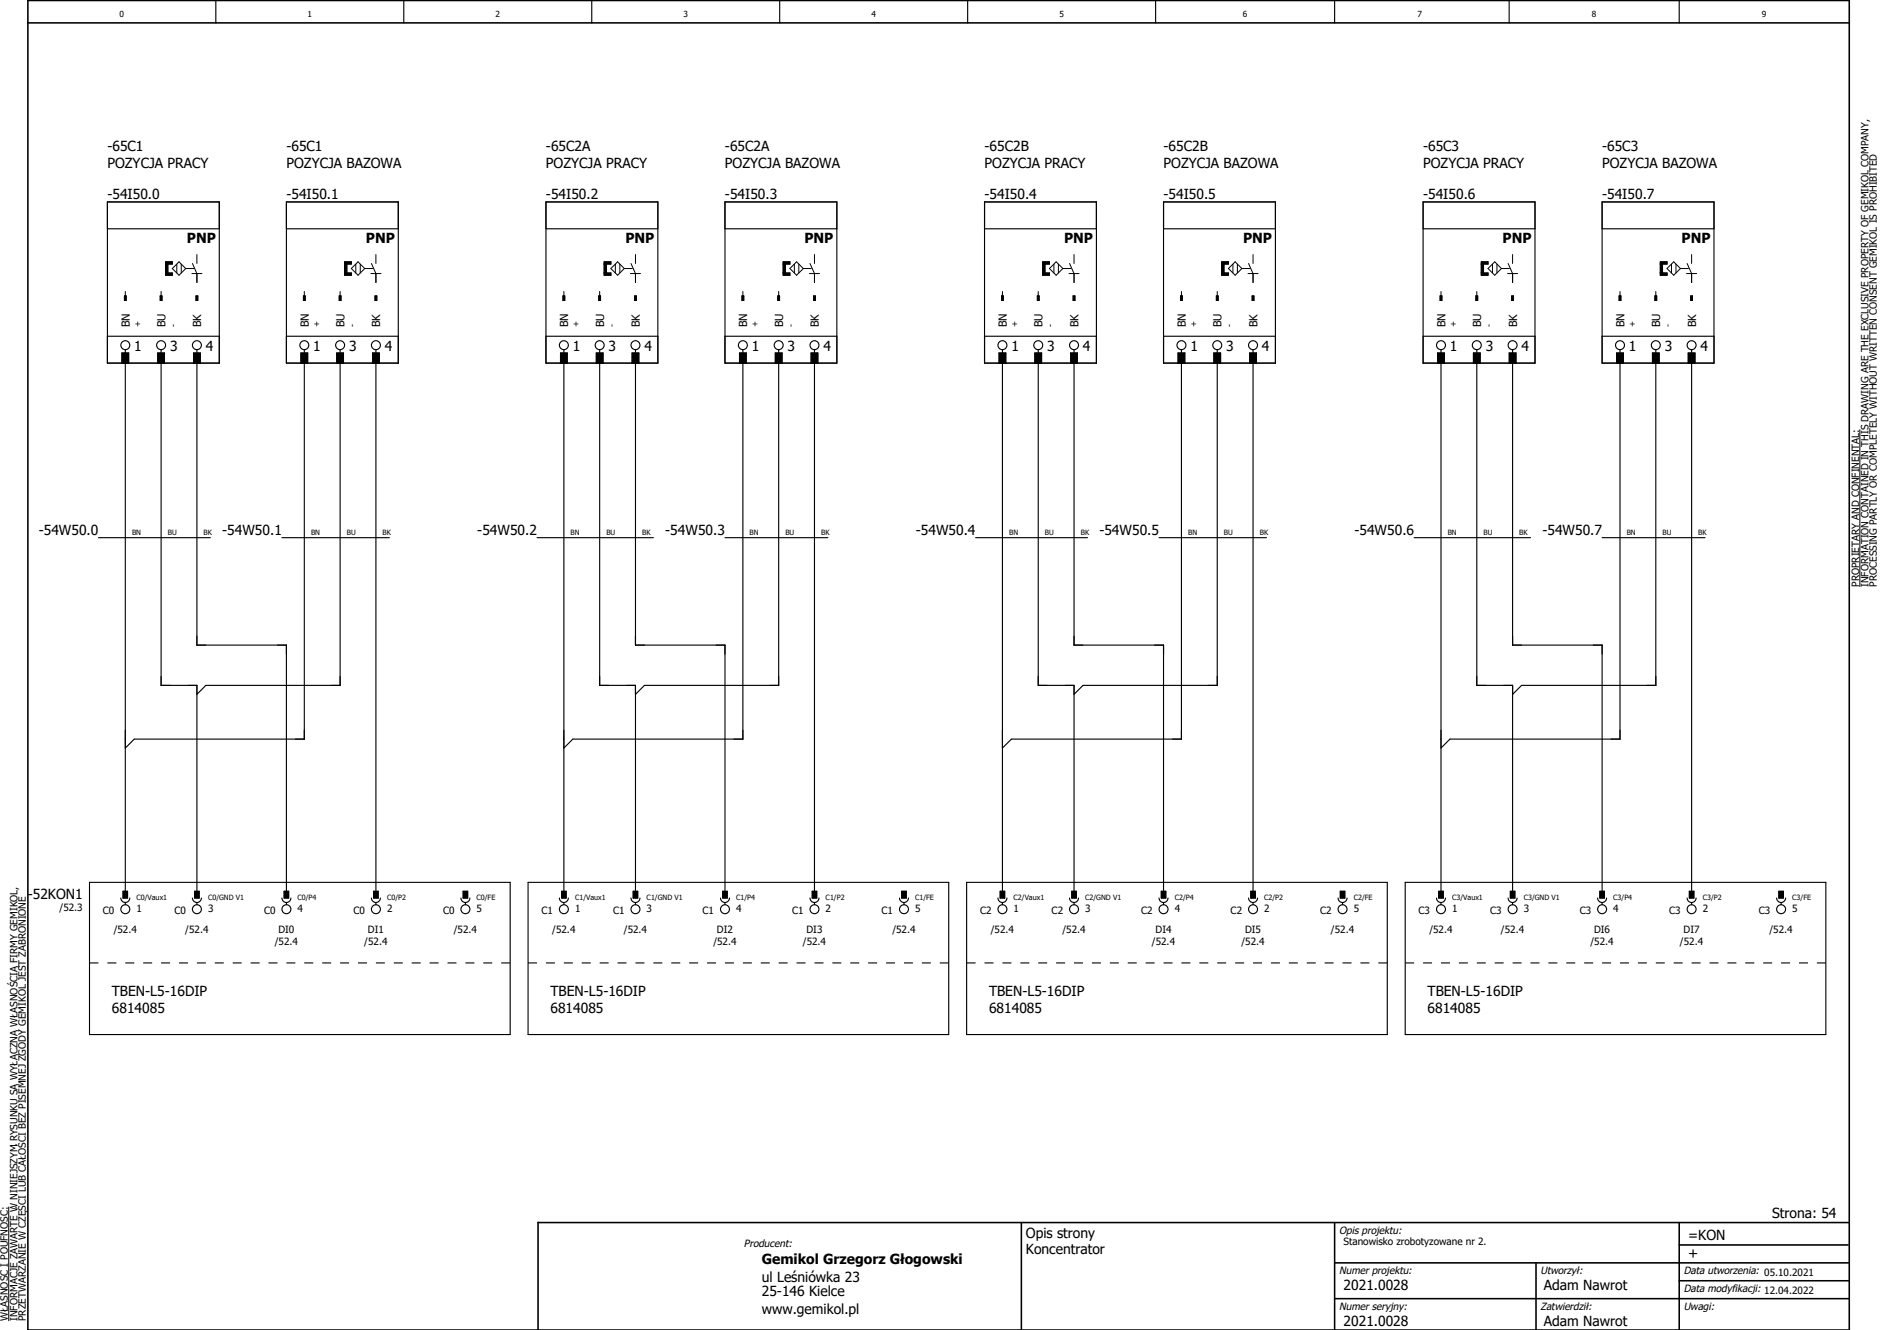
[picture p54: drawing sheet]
<svg xmlns="http://www.w3.org/2000/svg" width="594mm" height="420mm" viewBox="0 0 594 420" stroke-linecap="round" stroke-linejoin="round" font-family="sans-serif">
<defs><g id="words">
<g font-size="4.4">
<text x="33.9" y="47.7">-65C1</text>
<text x="90.5" y="47.7">-65C1</text>
<text x="172.5" y="47.7">-65C2A</text>
<text x="229.1" y="47.7">-65C2A</text>
<text x="311.1" y="47.7">-65C2B</text>
<text x="367.7" y="47.7">-65C2B</text>
<text x="449.7" y="47.7">-65C3</text>
<text x="506.3" y="47.7">-65C3</text>
<text x="33.9" y="53">POZYCJA PRACY</text>
<text x="90.5" y="53">POZYCJA BAZOWA</text>
<text x="172.5" y="53">POZYCJA PRACY</text>
<text x="229.1" y="53">POZYCJA BAZOWA</text>
<text x="311.1" y="53">POZYCJA PRACY</text>
<text x="367.7" y="53">POZYCJA BAZOWA</text>
<text x="449.7" y="53">POZYCJA PRACY</text>
<text x="506.3" y="53">POZYCJA BAZOWA</text>
<text x="33.9" y="62.9">-54I50.0</text>
<text x="90.5" y="62.9">-54I50.1</text>
<text x="172.5" y="62.9">-54I50.2</text>
<text x="229.1" y="62.9">-54I50.3</text>
<text x="311.1" y="62.9">-54I50.4</text>
<text x="367.7" y="62.9">-54I50.5</text>
<text x="449.7" y="62.9">-54I50.6</text>
<text x="506.3" y="62.9">-54I50.7</text>
<text x="59.1" y="76.9">PNP</text>
<text x="115.6" y="76.9">PNP</text>
<text x="197.6" y="76.9">PNP</text>
<text x="254.2" y="76.9">PNP</text>
<text x="336.2" y="76.9">PNP</text>
<text x="392.8" y="76.9">PNP</text>
<text x="474.8" y="76.9">PNP</text>
<text x="531.4" y="76.9">PNP</text>
<text x="42.4" y="110.8">1</text>
<text x="53.7" y="110.8">3</text>
<text x="65.1" y="110.8">4</text>
<text x="99" y="110.8">1</text>
<text x="110.3" y="110.8">3</text>
<text x="121.6" y="110.8">4</text>
<text x="181" y="110.8">1</text>
<text x="192.3" y="110.8">3</text>
<text x="203.6" y="110.8">4</text>
<text x="237.6" y="110.8">1</text>
<text x="248.9" y="110.8">3</text>
<text x="260.2" y="110.8">4</text>
<text x="319.6" y="110.8">1</text>
<text x="330.9" y="110.8">3</text>
<text x="342.2" y="110.8">4</text>
<text x="376.2" y="110.8">1</text>
<text x="387.5" y="110.8">3</text>
<text x="398.8" y="110.8">4</text>
<text x="458.2" y="110.8">1</text>
<text x="469.5" y="110.8">3</text>
<text x="480.8" y="110.8">4</text>
<text x="514.7" y="110.8">1</text>
<text x="526.1" y="110.8">3</text>
<text x="537.4" y="110.8">4</text>
<text x="12.2" y="168.9">-54W50.0</text>
<text x="70.2" y="168.9">-54W50.1</text>
<text x="150.8" y="168.9">-54W50.2</text>
<text x="210.2" y="168.9">-54W50.3</text>
<text x="289.4" y="168.9">-54W50.4</text>
<text x="347.4" y="168.9">-54W50.5</text>
<text x="428" y="168.9">-54W50.6</text>
<text x="487.4" y="168.9">-54W50.7</text>
<text x="8.8" y="283.8">-52KON1</text>
<text x="35.4" y="314.6">TBEN-L5-16DIP</text>
<text x="173.9" y="314.6">TBEN-L5-16DIP</text>
<text x="312.5" y="314.6">TBEN-L5-16DIP</text>
<text x="451.1" y="314.6">TBEN-L5-16DIP</text>
<text x="35.4" y="319.9">6814085</text>
<text x="173.9" y="319.9">6814085</text>
<text x="312.5" y="319.9">6814085</text>
<text x="451.1" y="319.9">6814085</text>
<text x="560" y="384.8">Strona: 54</text>
<text x="324.2" y="391">Opis strony</text>
<text x="533.5" y="391.9">=KON</text>
<text x="240.7" y="399.5">Gemikol Grzegorz Głogowski</text>
<text x="324.2" y="396.3">Koncentrator</text>
<text x="533.5" y="397.5">+</text>
<text x="240.7" y="405.1">ul Leśniówka 23</text>
<text x="424.6" y="407.4">2021.0028</text>
<text x="487.9" y="407.4">Adam Nawrot</text>
<text x="240.7" y="409.4">25-146 Kielce</text>
<text x="240.7" y="415">www.gemikol.pl</text>
<text x="424.6" y="418.7">2021.0028</text>
<text x="487.9" y="418.7">Adam Nawrot</text>
</g>
<g font-size="3.5">
<text x="41" y="103.4" transform="rotate(-90 41 103.4)">BN</text>
<text x="52.3" y="103.4" transform="rotate(-90 52.3 103.4)">BU</text>
<text x="63.6" y="103.4" transform="rotate(-90 63.6 103.4)">BK</text>
<text x="97.6" y="103.4" transform="rotate(-90 97.6 103.4)">BN</text>
<text x="108.9" y="103.4" transform="rotate(-90 108.9 103.4)">BU</text>
<text x="120.2" y="103.4" transform="rotate(-90 120.2 103.4)">BK</text>
<text x="179.6" y="103.4" transform="rotate(-90 179.6 103.4)">BN</text>
<text x="190.9" y="103.4" transform="rotate(-90 190.9 103.4)">BU</text>
<text x="202.2" y="103.4" transform="rotate(-90 202.2 103.4)">BK</text>
<text x="236.1" y="103.4" transform="rotate(-90 236.1 103.4)">BN</text>
<text x="247.5" y="103.4" transform="rotate(-90 247.5 103.4)">BU</text>
<text x="258.8" y="103.4" transform="rotate(-90 258.8 103.4)">BK</text>
<text x="318.2" y="103.4" transform="rotate(-90 318.2 103.4)">BN</text>
<text x="329.5" y="103.4" transform="rotate(-90 329.5 103.4)">BU</text>
<text x="340.8" y="103.4" transform="rotate(-90 340.8 103.4)">BK</text>
<text x="374.7" y="103.4" transform="rotate(-90 374.7 103.4)">BN</text>
<text x="386" y="103.4" transform="rotate(-90 386 103.4)">BU</text>
<text x="397.4" y="103.4" transform="rotate(-90 397.4 103.4)">BK</text>
<text x="456.7" y="103.4" transform="rotate(-90 456.7 103.4)">BN</text>
<text x="468.1" y="103.4" transform="rotate(-90 468.1 103.4)">BU</text>
<text x="479.4" y="103.4" transform="rotate(-90 479.4 103.4)">BK</text>
<text x="513.3" y="103.4" transform="rotate(-90 513.3 103.4)">BN</text>
<text x="524.6" y="103.4" transform="rotate(-90 524.6 103.4)">BU</text>
<text x="535.9" y="103.4" transform="rotate(-90 535.9 103.4)">BK</text>
</g>
<g font-size="3.2">
<text x="587.5" y="185.4" transform="rotate(-90 587.5 185.4)">PROPRIETARY AND CONFINENTAL:</text>
<text x="590.4" y="185.4" transform="rotate(-90 590.4 185.4)">INFORMATION CONTAINED IN THIS DRAWING ARE THE EXCLUSIVE PROPERTY OF GEMIKOL COMPANY,</text>
<text x="593.1" y="185.4" transform="rotate(-90 593.1 185.4)">PROCESSING PARTLY OR COMPLETELY WITHOUT WRITTEN CONSENT GEMIKOL IS PROHIBITED</text>
<text x="18.8" y="287.9">/52.3</text>
<text x="43.1" y="288">1</text>
<text x="65.8" y="288">3</text>
<text x="94" y="288">4</text>
<text x="122.3" y="288">2</text>
<text x="150.6" y="288">5</text>
<text x="181.7" y="288">1</text>
<text x="204.3" y="288">3</text>
<text x="232.6" y="288">4</text>
<text x="260.9" y="288">2</text>
<text x="289.2" y="288">5</text>
<text x="320.3" y="288">1</text>
<text x="342.9" y="288">3</text>
<text x="371.2" y="288">4</text>
<text x="399.5" y="288">2</text>
<text x="427.8" y="288">5</text>
<text x="458.9" y="288">1</text>
<text x="481.5" y="288">3</text>
<text x="509.8" y="288">4</text>
<text x="538.1" y="288">2</text>
<text x="566.4" y="288">5</text>
<text x="32.5" y="288.7">C0</text>
<text x="55.2" y="288.7">C0</text>
<text x="83.4" y="288.7">C0</text>
<text x="111.7" y="288.7">C0</text>
<text x="140" y="288.7">C0</text>
<text x="171.1" y="288.7">C1</text>
<text x="193.7" y="288.7">C1</text>
<text x="222" y="288.7">C1</text>
<text x="250.3" y="288.7">C1</text>
<text x="278.6" y="288.7">C1</text>
<text x="309.7" y="288.7">C2</text>
<text x="332.3" y="288.7">C2</text>
<text x="360.6" y="288.7">C2</text>
<text x="388.9" y="288.7">C2</text>
<text x="417.2" y="288.7">C2</text>
<text x="448.3" y="288.7">C3</text>
<text x="470.9" y="288.7">C3</text>
<text x="499.2" y="288.7">C3</text>
<text x="527.5" y="288.7">C3</text>
<text x="555.8" y="288.7">C3</text>
<text x="35.9" y="294.6">/52.4</text>
<text x="58.6" y="294.6">/52.4</text>
<text x="86.8" y="298.5">/52.4</text>
<text x="88" y="294.6">DI0</text>
<text x="115.1" y="298.5">/52.4</text>
<text x="116.3" y="294.6">DI1</text>
<text x="143.4" y="294.6">/52.4</text>
<text x="174.5" y="294.6">/52.4</text>
<text x="197.1" y="294.6">/52.4</text>
<text x="225.4" y="298.5">/52.4</text>
<text x="226.6" y="294.6">DI2</text>
<text x="253.7" y="298.5">/52.4</text>
<text x="254.8" y="294.6">DI3</text>
<text x="282" y="294.6">/52.4</text>
<text x="313.1" y="294.6">/52.4</text>
<text x="335.7" y="294.6">/52.4</text>
<text x="364" y="298.5">/52.4</text>
<text x="365.2" y="294.6">DI4</text>
<text x="392.3" y="298.5">/52.4</text>
<text x="393.4" y="294.6">DI5</text>
<text x="420.6" y="294.6">/52.4</text>
<text x="451.7" y="294.6">/52.4</text>
<text x="474.3" y="294.6">/52.4</text>
<text x="502.6" y="298.5">/52.4</text>
<text x="503.7" y="294.6">DI6</text>
<text x="530.9" y="298.5">/52.4</text>
<text x="532" y="294.6">DI7</text>
<text x="559.2" y="294.6">/52.4</text>
<text x="423.2" y="389.8">Opis projektu:</text>
<text x="235.1" y="394.1">Producent:</text>
<text x="424.6" y="393.3">Stanowisko zrobotyzowane nr 2.</text>
<text x="423.2" y="402.5">Numer projektu:</text>
<text x="486.8" y="402.5">Utworzył:</text>
<text x="532" y="402.5">Data utworzenia: 05.10.2021</text>
<text x="423.2" y="413.8">Numer seryjny:</text>
<text x="486.8" y="413.8">Zatwierdził:</text>
<text x="532" y="408.2">Data modyfikacji: 12.04.2022</text>
<text x="532" y="413.8">Uwagi:</text>
<text x="2.5" y="417.3" transform="rotate(-90 2.5 417.3)">WŁASNOŚĆ I POUFNOŚĆ:</text>
<text x="5.5" y="417.3" transform="rotate(-90 5.5 417.3)">INFORMACJE ZAWARTE W NINIEJSZYM RYSUNKU SĄ WYŁĄCZNĄ WŁASNOŚCIĄ FIRMY GEMIKOL,</text>
<text x="8.2" y="417.3" transform="rotate(-90 8.2 417.3)">PRZETWARZANIE W CZĘŚCI LUB CAŁOŚCI BEZ PISEMNEJ ZGODY GEMIKOL JEST ZABRONIONE</text>
</g>
<g font-size="2.6">
<text x="37.8" y="5.3">0</text>
<text x="97.2" y="5.3">1</text>
<text x="156.6" y="5.3">2</text>
<text x="216" y="5.3">3</text>
<text x="275.4" y="5.3">4</text>
<text x="334.8" y="5.3">5</text>
<text x="392.7" y="5.3">6</text>
<text x="447.9" y="5.3">7</text>
<text x="503" y="5.3">8</text>
<text x="556.8" y="5.3">9</text>
<text x="44.4" y="103.4" transform="rotate(-90 44.4 103.4)">+</text>
<text x="55.7" y="103.4" transform="rotate(-90 55.7 103.4)">-</text>
<text x="100.9" y="103.4" transform="rotate(-90 100.9 103.4)">+</text>
<text x="112.2" y="103.4" transform="rotate(-90 112.2 103.4)">-</text>
<text x="182.9" y="103.4" transform="rotate(-90 182.9 103.4)">+</text>
<text x="194.3" y="103.4" transform="rotate(-90 194.3 103.4)">-</text>
<text x="239.5" y="103.4" transform="rotate(-90 239.5 103.4)">+</text>
<text x="250.8" y="103.4" transform="rotate(-90 250.8 103.4)">-</text>
<text x="321.5" y="103.4" transform="rotate(-90 321.5 103.4)">+</text>
<text x="332.8" y="103.4" transform="rotate(-90 332.8 103.4)">-</text>
<text x="378.1" y="103.4" transform="rotate(-90 378.1 103.4)">+</text>
<text x="389.4" y="103.4" transform="rotate(-90 389.4 103.4)">-</text>
<text x="460.1" y="103.4" transform="rotate(-90 460.1 103.4)">+</text>
<text x="471.4" y="103.4" transform="rotate(-90 471.4 103.4)">-</text>
<text x="516.7" y="103.4" transform="rotate(-90 516.7 103.4)">+</text>
<text x="528" y="103.4" transform="rotate(-90 528 103.4)">-</text>
</g>
<g font-size="2.3">
<text x="41.7" y="169.1">BN</text>
<text x="53" y="169.1">BU</text>
<text x="64.3" y="169.1">BK</text>
<text x="98.3" y="169.1">BN</text>
<text x="109.6" y="169.1">BU</text>
<text x="120.9" y="169.1">BK</text>
<text x="180.3" y="169.1">BN</text>
<text x="191.6" y="169.1">BU</text>
<text x="202.9" y="169.1">BK</text>
<text x="236.9" y="169.1">BN</text>
<text x="248.2" y="169.1">BU</text>
<text x="259.5" y="169.1">BK</text>
<text x="318.9" y="169.1">BN</text>
<text x="330.2" y="169.1">BU</text>
<text x="341.5" y="169.1">BK</text>
<text x="375.5" y="169.1">BN</text>
<text x="386.8" y="169.1">BU</text>
<text x="398.1" y="169.1">BK</text>
<text x="457.5" y="169.1">BN</text>
<text x="468.8" y="169.1">BU</text>
<text x="480.1" y="169.1">BK</text>
<text x="514" y="169.1">BN</text>
<text x="525.4" y="169.1">BU</text>
<text x="536.7" y="169.1">BK</text>
<text x="43.1" y="284.4">C0/Vaux1</text>
<text x="65.8" y="284.4">C0/GND V1</text>
<text x="94" y="284.4">C0/P4</text>
<text x="122.3" y="284.4">C0/P2</text>
<text x="150.6" y="284.4">C0/FE</text>
<text x="181.7" y="284.4">C1/Vaux1</text>
<text x="204.3" y="284.4">C1/GND V1</text>
<text x="232.6" y="284.4">C1/P4</text>
<text x="260.9" y="284.4">C1/P2</text>
<text x="289.2" y="284.4">C1/FE</text>
<text x="320.3" y="284.4">C2/Vaux1</text>
<text x="342.9" y="284.4">C2/GND V1</text>
<text x="371.2" y="284.4">C2/P4</text>
<text x="399.5" y="284.4">C2/P2</text>
<text x="427.8" y="284.4">C2/FE</text>
<text x="458.9" y="284.4">C3/Vaux1</text>
<text x="481.5" y="284.4">C3/GND V1</text>
<text x="509.8" y="284.4">C3/P4</text>
<text x="538.1" y="284.4">C3/P2</text>
<text x="566.4" y="284.4">C3/FE</text>
</g>
</g></defs>
<g fill="none" stroke="#000" stroke-width=".35">
<path d="M68.2 .2v7M127.6 .2v7M187 .2v7M246.4 .2v7M305.8 .2v7M365.2 .2v7M421.7 .2v7M476.9 .2v7M530.6 .2v7M33.9 72.3h35.4M33.9 63.8h35.4v50.9h-35.4zM90.5 63.8h35.4v50.9h-35.4z"/>
<path d="M90.5 72.3h35.4M172.5 72.3h35.4M172.5 63.8h35.4v50.9h-35.4zM229.1 63.8h35.3v50.9h-35.3zM229.1 72.3h35.3M311.1 72.3h35.4M311.1 63.8h35.4v50.9h-35.4zM367.7 63.8h35.3v50.9h-35.3zM367.7 72.3h35.3M449.7 72.3h35.4M449.7 63.8h35.4v50.9h-35.4zM506.3 63.8h35.3v50.9h-35.3z"/>
<path d="M506.3 72.3h35.3M33.9 106.2h35.4M38.5 114.7v-3.2h2.2v3.2M39.6 110.5v1M39.6 114.7v166.9M49.8 114.7v-3.2h2.2v3.2M50.9 114.7v101.8h11.3v65.1M50.9 110.5v1M61.2 114.7v-3.2h2.1v3.2M62.2 110.5v1M62.2 114.7v89.1h28.3v77.8M90.5 106.2h35.4"/>
<path d="M95.1 114.7v-3.2h2.1v3.2M96.2 110.5v1M96.2 114.7v118.8h-53.8l-2.8 2.8M106.4 114.7v-3.2h2.1v3.2M107.5 114.7v101.8h-42.4l-2.9 2.9M107.5 110.5v1M117.7 114.7v-3.2h2.1v3.2M118.8 110.5v1M118.8 114.7v166.9M172.5 106.2h35.4M177.1 114.7v-3.2h2.1v3.2M178.2 110.5v1"/>
<path d="M178.2 114.7v166.9M188.4 114.7v-3.2h2.2v3.2M189.5 114.7v101.8h11.3v65.1M189.5 110.5v1M199.7 114.7v-3.2h2.2v3.2M200.8 114.7v89.1h28.3v77.8M200.8 110.5v1M229.1 106.2h35.3M233.7 114.7v-3.2h2.1v3.2M234.7 114.7v118.8h-53.7l-2.8 2.8M234.7 110.5v1M245 114.7v-3.2h2.1v3.2"/>
<path d="M246.1 114.7v101.8h-42.5l-2.8 2.9M246.1 110.5v1M256.3 114.7v-3.2h2.1v3.2M257.4 110.5v1M257.4 114.7v166.9M311.1 106.2h35.4M315.7 114.7v-3.2h2.1v3.2M316.8 110.5v1M316.8 114.7v166.9M327 114.7v-3.2h2.1v3.2M328.1 114.7v101.8h11.3v65.1M328.1 110.5v1"/>
<path d="M338.3 114.7v-3.2h2.2v3.2M339.4 114.7v89.1h28.3v77.8M339.4 110.5v1M367.7 106.2h35.3M372.3 114.7v-3.2h2.1v3.2M373.3 114.7v118.8h-53.7l-2.8 2.8M373.3 110.5v1M383.6 114.7v-3.2h2.1v3.2M384.6 114.7v101.8h-42.4l-2.8 2.9M384.6 110.5v1M394.9 114.7v-3.2h2.1v3.2M396 110.5v1"/>
<path d="M396 114.7v166.9M449.7 106.2h35.4M454.3 114.7v-3.2h2.1v3.2M455.4 110.5v1M455.4 114.7v166.9M465.6 114.7v-3.2h2.1v3.2M466.7 114.7v101.8h11.3v65.1M466.7 110.5v1M476.9 114.7v-3.2h2.1v3.2M478 114.7v89.1h28.3v77.8M478 110.5v1M506.3 106.2h35.3"/>
<path d="M510.9 114.7v-3.2h2.1v3.2M511.9 114.7v118.8h-53.7l-2.8 2.8M511.9 110.5v1M522.2 114.7v-3.2h2.1v3.2M523.2 114.7v101.8h-42.4l-2.8 2.9M523.2 110.5v1M533.5 114.7v-3.2h2.1v3.2M534.5 110.5v1M534.5 114.7v166.9M31.1 169.9h35.4M89.1 169.9h33.9M169.7 169.9h36.8"/>
<path d="M229.1 169.9h32.5M308.3 169.9h35.3M366.3 169.9h33.9M446.9 169.9h36.7M506.3 169.9h32.5M28.3 278.7h132.9v48.1h-132.9zM166.9 278.7h132.9v48.1h-132.9zM305.5 278.7h132.9v48.1h-132.9zM444 278.7h133v48.1h-133zM38.2 283.7a1.41 1.41 0 0 0 1.4 1.4 1.41 1.41 0 0 0 1.4-1.4M38.9 281.6h1.4v2.1h-1.4zM39.6 285.1v.7"/>
<path d="M60.8 283.7a1.41 1.41 0 0 0 1.4 1.4 1.41 1.41 0 0 0 1.4-1.4M61.5 281.6h1.4v2.1h-1.4zM62.2 285.1v.7M89.1 283.7a1.41 1.41 0 0 0 1.4 1.4 1.41 1.41 0 0 0 1.4-1.4M89.8 281.6h1.4v2.1h-1.4zM90.5 285.1v.7M117.4 283.7a1.41 1.41 0 0 0 1.4 1.4 1.41 1.41 0 0 0 1.4-1.4M118.1 281.6h1.4v2.1h-1.4zM118.8 285.1v.7M145.7 283.7a1.41 1.41 0 0 0 1.4 1.4 1.41 1.41 0 0 0 1.4-1.4M146.4 281.6h1.4v2.1h-1.4zM147.1 285.1v.7"/>
<path d="M176.8 283.7a1.41 1.41 0 0 0 1.4 1.4 1.41 1.41 0 0 0 1.4-1.4M177.5 281.6h1.4v2.1h-1.4zM178.2 285.1v.7M199.4 283.7a1.41 1.41 0 0 0 1.4 1.4 1.41 1.41 0 0 0 1.4-1.4M200.1 281.6h1.4v2.1h-1.4zM200.8 285.1v.7M227.7 283.7a1.41 1.41 0 0 0 1.4 1.4 1.41 1.41 0 0 0 1.4-1.4M228.4 281.6h1.4v2.1h-1.4zM229.1 285.1v.7M256 283.7a1.41 1.41 0 0 0 1.4 1.4 1.41 1.41 0 0 0 1.4-1.4M256.7 281.6h1.4v2.1h-1.4zM257.4 285.1v.7"/>
<path d="M284.2 283.7a1.41 1.41 0 0 0 1.5 1.4 1.41 1.41 0 0 0 1.4-1.4M284.9 281.6h1.5v2.1h-1.5zM285.7 285.1v.7M315.4 283.7a1.41 1.41 0 0 0 1.4 1.4 1.41 1.41 0 0 0 1.4-1.4M316.1 281.6h1.4v2.1h-1.4zM316.8 285.1v.7M338 283.7a1.41 1.41 0 0 0 1.4 1.4 1.41 1.41 0 0 0 1.4-1.4M338.7 281.6h1.4v2.1h-1.4zM339.4 285.1v.7M366.3 283.7a1.41 1.41 0 0 0 1.4 1.4 1.41 1.41 0 0 0 1.4-1.4M367 281.6h1.4v2.1h-1.4zM367.7 285.1v.7"/>
<path d="M394.5 283.7a1.41 1.41 0 0 0 1.5 1.4 1.41 1.41 0 0 0 1.4-1.4M395.3 281.6h1.4v2.1h-1.4zM396 285.1v.7M422.8 283.7a1.41 1.41 0 0 0 1.4 1.4 1.41 1.41 0 0 0 1.5-1.4M423.5 281.6h1.4v2.1h-1.4zM424.2 285.1v.7M453.9 283.7a1.41 1.41 0 0 0 1.5 1.4 1.41 1.41 0 0 0 1.4-1.4M454.6 281.6h1.5v2.1h-1.5zM455.4 285.1v.7M476.6 283.7a1.41 1.41 0 0 0 1.4 1.4 1.41 1.41 0 0 0 1.4-1.4M477.3 281.6h1.4v2.1h-1.4zM478 285.1v.7"/>
<path d="M504.8 283.7a1.41 1.41 0 0 0 1.5 1.4 1.41 1.41 0 0 0 1.4-1.4M505.6 281.6h1.4v2.1h-1.4zM506.3 285.1v.7M533.1 283.7a1.41 1.41 0 0 0 1.4 1.4 1.41 1.41 0 0 0 1.5-1.4M533.8 281.6h1.5v2.1h-1.5zM534.5 285.1v.7M561.4 283.7a1.41 1.41 0 0 0 1.4 1.4 1.41 1.41 0 0 0 1.4-1.4M562.1 281.6h1.4v2.1h-1.4zM562.8 285.1v.7"/>
<circle cx="39.6" cy="109" r="1.41"/>
<circle cx="50.9" cy="109" r="1.41"/>
<circle cx="62.2" cy="109" r="1.41"/>
<circle cx="96.2" cy="109" r="1.41"/>
<circle cx="107.5" cy="109" r="1.41"/>
<circle cx="118.8" cy="109" r="1.41"/>
<circle cx="178.2" cy="109" r="1.41"/>
<circle cx="189.5" cy="109" r="1.41"/>
<circle cx="200.8" cy="109" r="1.41"/>
<circle cx="234.7" cy="109" r="1.41"/>
<circle cx="246.1" cy="109" r="1.41"/>
<circle cx="257.4" cy="109" r="1.41"/>
<circle cx="316.8" cy="109" r="1.41"/>
<circle cx="328.1" cy="109" r="1.41"/>
<circle cx="339.4" cy="109" r="1.41"/>
<circle cx="373.3" cy="109" r="1.41"/>
<circle cx="384.6" cy="109" r="1.41"/>
<circle cx="396" cy="109" r="1.41"/>
<circle cx="455.4" cy="109" r="1.41"/>
<circle cx="466.7" cy="109" r="1.41"/>
<circle cx="478" cy="109" r="1.41"/>
<circle cx="511.9" cy="109" r="1.41"/>
<circle cx="523.2" cy="109" r="1.41"/>
<circle cx="534.5" cy="109" r="1.41"/>
<circle cx="39.6" cy="287.2" r="1.41"/>
<circle cx="62.2" cy="287.2" r="1.41"/>
<circle cx="90.5" cy="287.2" r="1.41"/>
<circle cx="118.8" cy="287.2" r="1.41"/>
<circle cx="147.1" cy="287.2" r="1.41"/>
<circle cx="178.2" cy="287.2" r="1.41"/>
<circle cx="200.8" cy="287.2" r="1.41"/>
<circle cx="229.1" cy="287.2" r="1.41"/>
<circle cx="257.4" cy="287.2" r="1.41"/>
<circle cx="285.7" cy="287.2" r="1.41"/>
<circle cx="316.8" cy="287.2" r="1.41"/>
<circle cx="339.4" cy="287.2" r="1.41"/>
<circle cx="367.7" cy="287.2" r="1.41"/>
<circle cx="396" cy="287.2" r="1.41"/>
<circle cx="424.2" cy="287.2" r="1.41"/>
<circle cx="455.4" cy="287.2" r="1.41"/>
<circle cx="478" cy="287.2" r="1.41"/>
<circle cx="506.3" cy="287.2" r="1.41"/>
<circle cx="534.5" cy="287.2" r="1.41"/>
<circle cx="562.8" cy="287.2" r="1.41"/>
</g>
<path d="M8.8 7.2h575.6M8.8 .2h575.6v420h-575.6zM322.7 386.2v34M421.7 386.2v34M421.7 398.9h162.7M485.4 398.9v21.3M530.6 386.2v34M530.6 393.3h53.4M584.4 386.2h-414.4v34M421.7 410.3h162.7M530.6 404.6h53.8" fill="none" stroke="#000" stroke-width=".49"/>
<g fill="none" stroke="#000" stroke-width=".32">
<path d="M39.3 93.5h.6v1.4h-.6zM39.6 92.1v2.8M50.6 93.5h.6v1.4h-.6zM50.9 92.1v2.8M52.3 83.4h2.1v-.7h-2.1v4.3h2.1v-.8h-2.1M53 83.4v2.8M54.4 84.8l2.2-2.1 2.1 2.1-2.1 2.2zM55.9 83.5v2.7M57.3 83.5v2.7M60.6 86.4h3.2M60.8 83.2l1.4 3.2v2.8M61.2 84.8h-2.5"/>
<path d="M61.9 93.5h.6v1.4h-.6zM62.2 80.4v2.8M95.9 93.5h.5v1.4h-.5zM96.2 92.1v2.8M107.2 93.5h.6v1.4h-.6zM107.5 92.1v2.8M108.9 83.4h2.1v-.7h-2.1v4.3h2.1v-.8h-2.1M109.6 83.4v2.8M111 84.8l2.1-2.1 2.2 2.1-2.2 2.2zM112.4 83.5v2.7M113.8 83.5v2.7M117.2 86.4h3.2"/>
<path d="M117.4 83.2l1.4 3.2v2.8M117.8 84.8h-2.5M118.5 93.5h.6v1.4h-.6zM118.8 80.4v2.8M177.9 93.5h.6v1.4h-.6zM178.2 92.1v2.8M189.2 93.5h.6v1.4h-.6zM189.5 92.1v2.8M190.9 83.4h2.1v-.7h-2.1v4.3h2.1v-.8h-2.1M191.6 83.4v2.8M193 84.8l2.2-2.1 2.1 2.1-2.1 2.2zM194.4 83.5v2.7"/>
<path d="M195.9 83.5v2.7M199.2 86.4h3.2M199.4 83.2l1.4 3.2v2.8M199.8 84.8h-2.5M200.5 93.5h.6v1.4h-.6zM200.8 80.4v2.8M234.5 93.5h.5v1.4h-.5zM234.7 92.1v2.8M245.8 93.5h.5v1.4h-.5zM246.1 92.1v2.8M247.5 83.4h2.1v-.7h-2.1v4.3h2.1v-.8h-2.1M248.2 83.4v2.8"/>
<path d="M249.6 84.8l2.1-2.1 2.1 2.1-2.1 2.2zM251 83.5v2.7M252.4 83.5v2.7M255.8 86.4h3.2M256 83.2l1.4 3.2v2.8M256.4 84.8h-2.6M257.1 93.5h.6v1.4h-.6zM257.4 80.4v2.8M316.5 93.5h.5v1.4h-.5zM316.8 92.1v2.8M327.8 93.5h.6v1.4h-.6zM328.1 92.1v2.8"/>
<path d="M329.5 83.4h2.1v-.7h-2.1v4.3h2.1v-.8h-2.1M330.2 83.4v2.8M331.6 84.8l2.1-2.1 2.2 2.1-2.2 2.2zM333 83.5v2.7M334.4 83.5v2.7M337.8 86.4h3.2M338 83.2l1.4 3.2v2.8M338.4 84.8h-2.5M339.1 93.5h.6v1.4h-.6zM339.4 80.4v2.8M373.1 93.5h.5v1.4h-.5zM373.3 92.1v2.8"/>
<path d="M384.4 93.5h.5v1.4h-.5zM384.6 92.1v2.8M386.1 83.4h2.1v-.7h-2.1v4.3h2.1v-.8h-2.1M386.8 83.4v2.8M389.6 83.5v2.7M390.3 82.7l2.1 2.1-2.1 2.2-2.1-2.2zM391 83.5v2.7M394.4 86.4h3.1M394.5 83.2l1.5 3.2v2.8M395 84.8h-2.6M395.7 93.5h.5v1.4h-.5zM396 80.4v2.8"/>
<path d="M455.1 93.5h.5v1.4h-.5zM455.4 92.1v2.8M466.4 93.5h.5v1.4h-.5zM466.7 92.1v2.8M468.1 83.4h2.1v-.7h-2.1v4.3h2.1v-.8h-2.1M468.8 83.4v2.8M471.6 83.5v2.7M472.3 82.7l2.1 2.1-2.1 2.2-2.1-2.2zM473 83.5v2.7M476.4 86.4h3.2M476.6 83.2l1.4 3.2v2.8M477 84.8h-2.6"/>
<path d="M477.7 93.5h.6v1.4h-.6zM478 80.4v2.8M511.6 93.5h.6v1.4h-.6zM511.9 92.1v2.8M523 93.5h.5v1.4h-.5zM523.2 92.1v2.8M524.7 83.4h2.1v-.7h-2.1v4.3h2.1v-.8h-2.1M525.4 83.4v2.8M526.8 84.8l2.1-2.1 2.1 2.1-2.1 2.2zM528.2 83.5v2.7M529.6 83.5v2.7M533 86.4h3.1"/>
<path d="M533.1 83.2l1.4 3.2v2.8M533.6 84.8h-2.6M534.3 93.5h.5v1.4h-.5zM534.5 80.4v2.8M587.7 135.7v49.7M2.8 381.2v36.1"/>
</g>
<g fill="#000" stroke="#000" stroke-width=".32">
<path d="M39.3 93.5h.6v1.4h-.6zM50.6 93.5h.6v1.4h-.6zM52.3 82.7h2.1v.7h-2.1zM52.3 83.4h.7v2.8h-.7zM52.3 86.2h2.1v.8h-2.1zM61.9 93.5h.6v1.4h-.6zM95.9 93.5h.5v1.4h-.5zM107.2 93.5h.6v1.4h-.6zM108.9 82.7h2.1v.7h-2.1zM108.9 83.4h.7v2.8h-.7zM108.9 86.2h2.1v.8h-2.1zM118.5 93.5h.6v1.4h-.6z"/>
<path d="M177.9 93.5h.6v1.4h-.6zM189.2 93.5h.6v1.4h-.6zM190.9 82.7h2.1v.7h-2.1zM190.9 83.4h.7v2.8h-.7zM190.9 86.2h2.1v.8h-2.1zM200.5 93.5h.6v1.4h-.6zM234.5 93.5h.5v1.4h-.5zM245.8 93.5h.5v1.4h-.5zM247.5 82.7h2.1v.7h-2.1zM247.5 83.4h.7v2.8h-.7zM247.5 86.2h2.1v.8h-2.1zM257.1 93.5h.6v1.4h-.6z"/>
<path d="M316.5 93.5h.5v1.4h-.5zM327.8 93.5h.6v1.4h-.6zM329.5 82.7h2.1v.7h-2.1zM329.5 83.4h.7v2.8h-.7zM329.5 86.2h2.1v.8h-2.1zM339.1 93.5h.6v1.4h-.6zM373.1 93.5h.5v1.4h-.5zM384.4 93.5h.5v1.4h-.5zM386.1 82.7h2.1v.7h-2.1zM386.1 83.4h.7v2.8h-.7zM386.1 86.2h2.1v.8h-2.1zM395.7 93.5h.5v1.4h-.5z"/>
<path d="M455.1 93.5h.5v1.4h-.5zM466.4 93.5h.5v1.4h-.5zM468.1 82.7h2.1v.7h-2.1zM468.1 83.4h.7v2.8h-.7zM468.1 86.2h2.1v.8h-2.1zM477.7 93.5h.6v1.4h-.6zM511.6 93.5h.6v1.4h-.6zM523 93.5h.5v1.4h-.5zM524.7 82.7h2.1v.7h-2.1zM524.7 83.4h.7v2.8h-.7zM524.7 86.2h2.1v.8h-2.1zM534.3 93.5h.5v1.4h-.5z"/>
<path d="M38.5 111.5h2.2v3.2h-2.2zM49.8 111.5h2.2v3.2h-2.2zM61.2 111.5h2.1v3.2h-2.1zM95.1 111.5h2.1v3.2h-2.1zM106.4 111.5h2.1v3.2h-2.1zM117.7 111.5h2.1v3.2h-2.1zM177.1 111.5h2.1v3.2h-2.1zM188.4 111.5h2.2v3.2h-2.2zM199.7 111.5h2.2v3.2h-2.2zM233.7 111.5h2.1v3.2h-2.1zM245 111.5h2.1v3.2h-2.1zM256.3 111.5h2.1v3.2h-2.1z"/>
<path d="M315.7 111.5h2.1v3.2h-2.1zM327 111.5h2.1v3.2h-2.1zM338.3 111.5h2.2v3.2h-2.2zM372.3 111.5h2.1v3.2h-2.1zM383.6 111.5h2.1v3.2h-2.1zM394.9 111.5h2.1v3.2h-2.1zM454.3 111.5h2.1v3.2h-2.1zM465.6 111.5h2.1v3.2h-2.1zM476.9 111.5h2.1v3.2h-2.1zM510.9 111.5h2.1v3.2h-2.1zM522.2 111.5h2.1v3.2h-2.1zM533.5 111.5h2.1v3.2h-2.1z"/>
<path d="M38.9 281.6h1.4v2.1h-1.4zM61.5 281.6h1.4v2.1h-1.4zM89.8 281.6h1.4v2.1h-1.4zM118.1 281.6h1.4v2.1h-1.4zM146.4 281.6h1.4v2.1h-1.4zM177.5 281.6h1.4v2.1h-1.4zM200.1 281.6h1.4v2.1h-1.4zM228.4 281.6h1.4v2.1h-1.4zM256.7 281.6h1.4v2.1h-1.4zM284.9 281.6h1.5v2.1h-1.5zM316.1 281.6h1.4v2.1h-1.4zM338.7 281.6h1.4v2.1h-1.4z"/>
<path d="M367 281.6h1.4v2.1h-1.4zM395.3 281.6h1.4v2.1h-1.4zM423.5 281.6h1.4v2.1h-1.4zM454.6 281.6h1.5v2.1h-1.5zM477.3 281.6h1.4v2.1h-1.4zM505.6 281.6h1.4v2.1h-1.4zM533.8 281.6h1.5v2.1h-1.5zM562.1 281.6h1.4v2.1h-1.4z"/>
</g>
<path d="M28.3 304.2h132.9M166.9 304.2h132.9M305.5 304.2h132.9M444 304.2h133" fill="none" stroke="#000" stroke-width=".35" stroke-dasharray="2.8 2.8" stroke-linecap="butt"/>
<use href="#words"/>
</svg>
